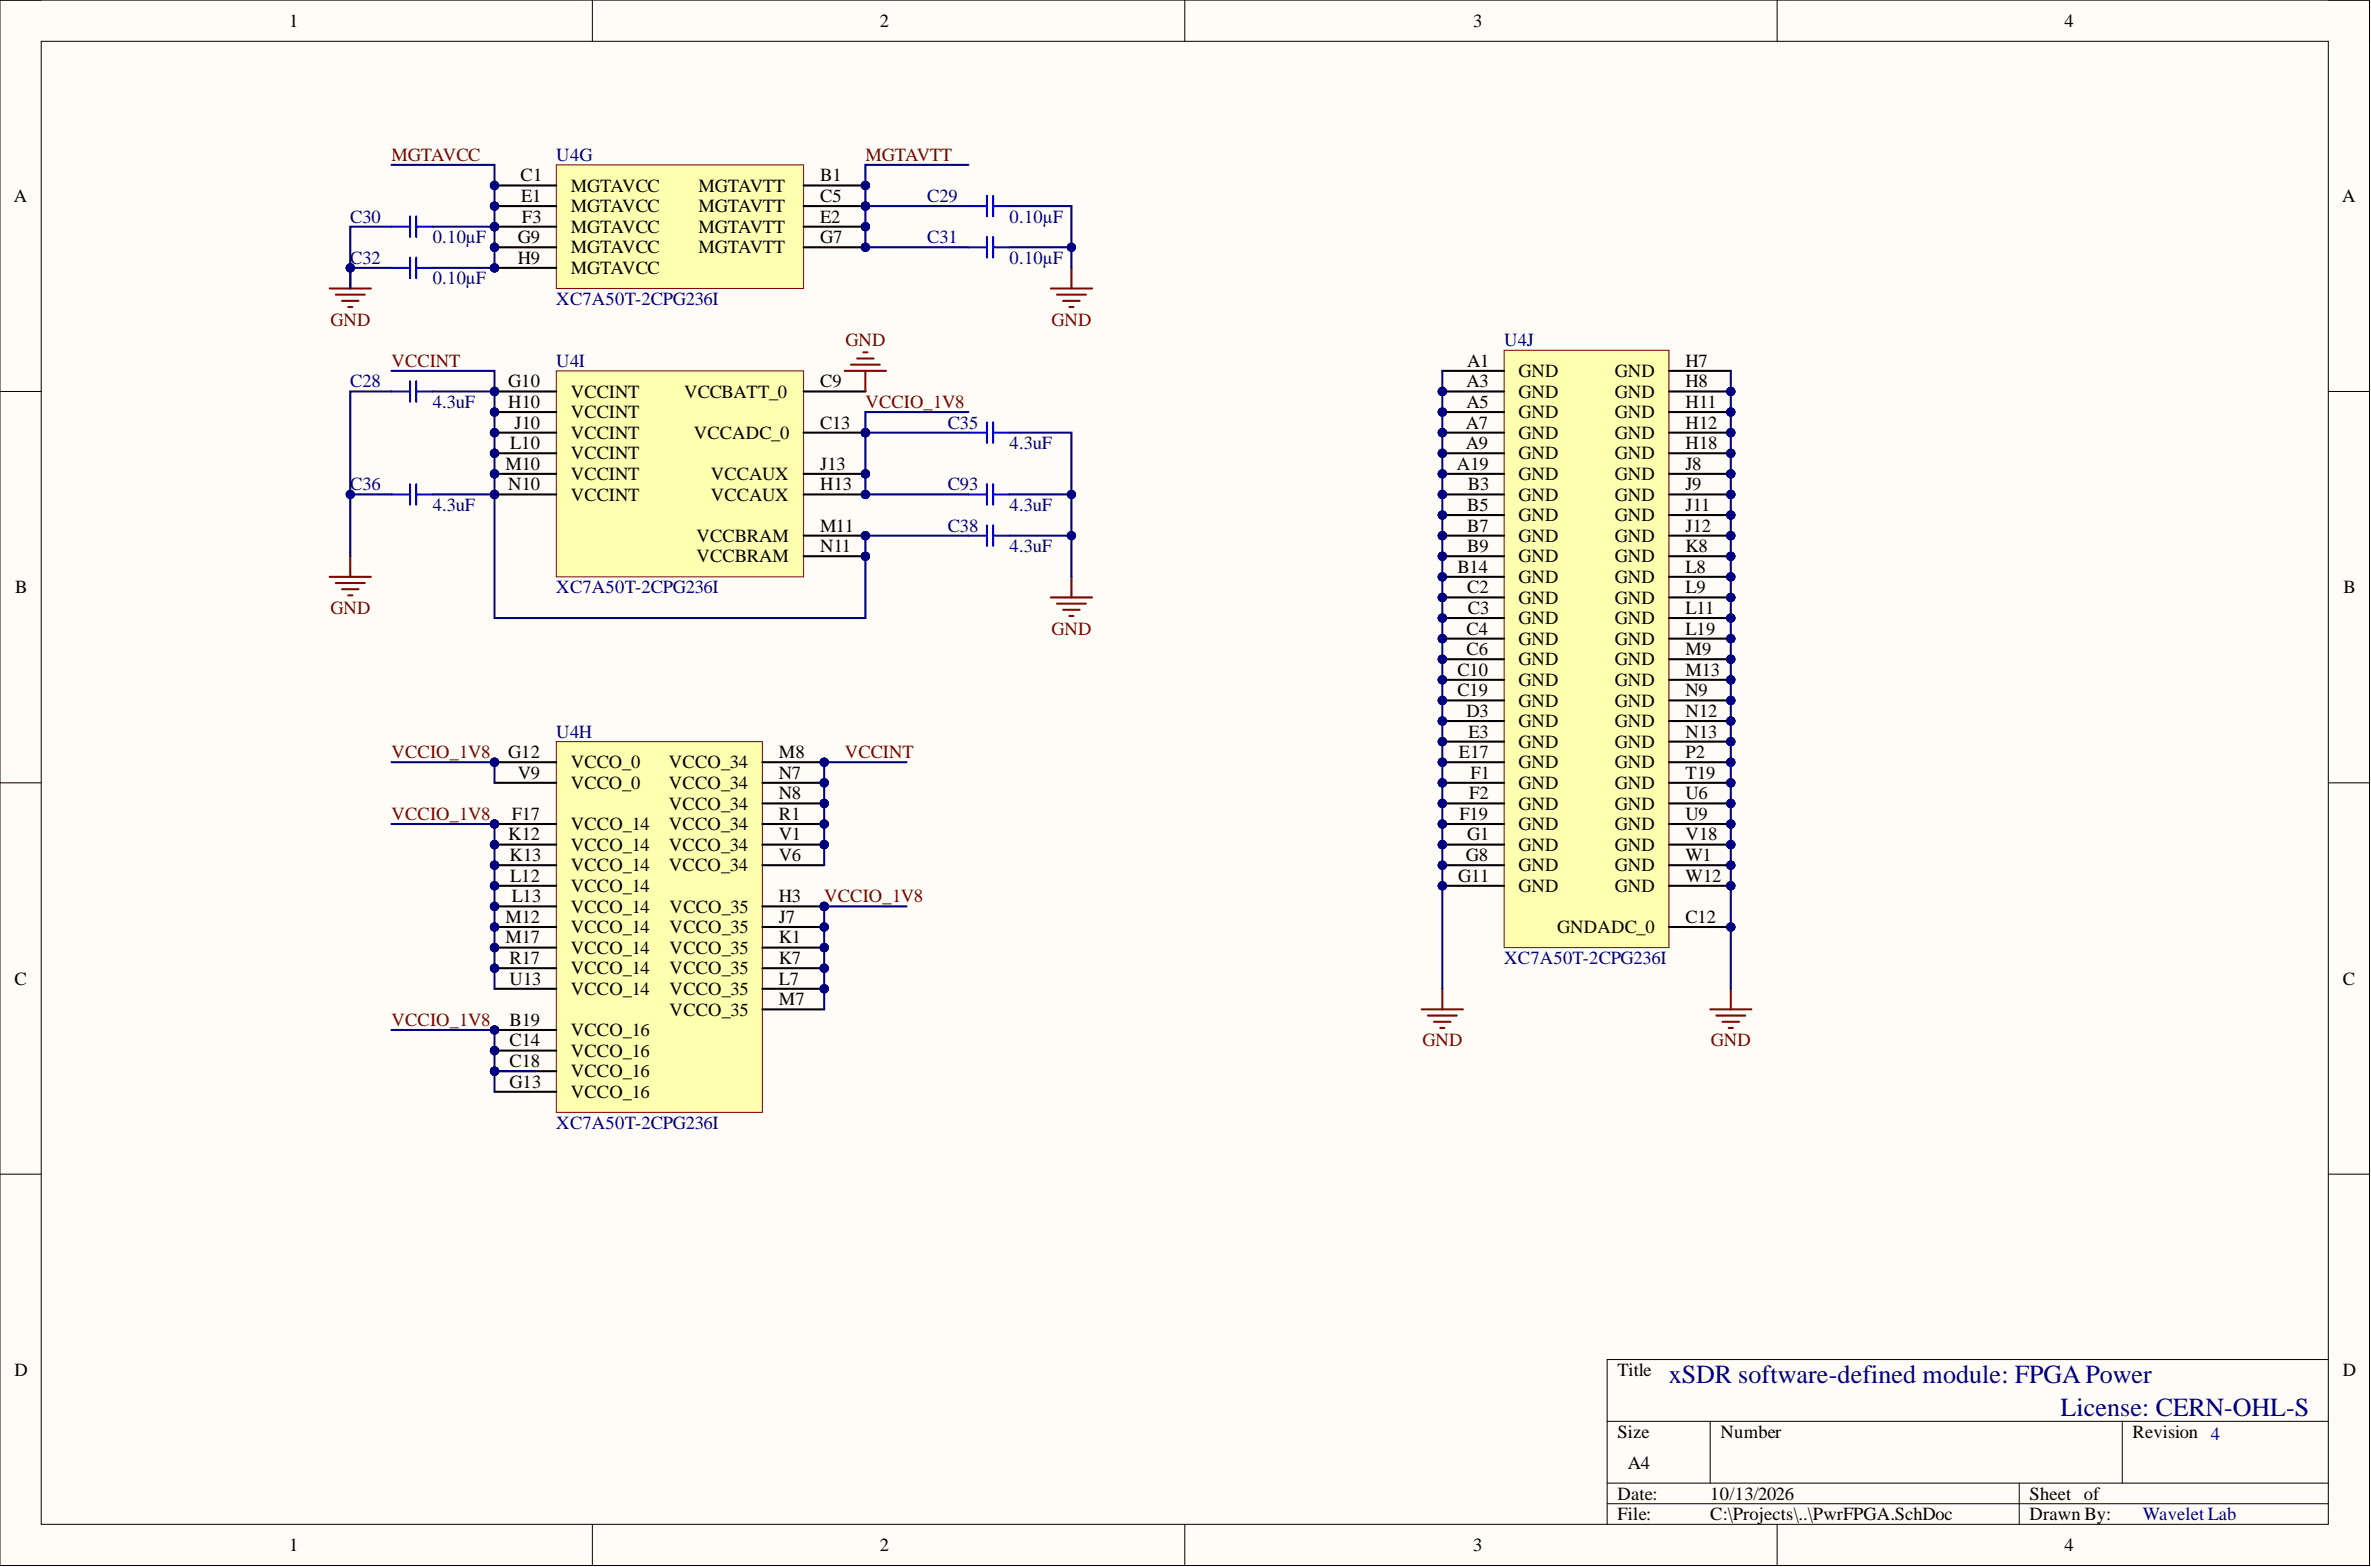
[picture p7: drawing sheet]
<svg xmlns="http://www.w3.org/2000/svg" width="292mm" height="193mm" viewBox="0 0 292 193" stroke-linecap="round" stroke-linejoin="round" font-family="sans-serif">
<defs><g id="words">
<g font-size="3.2" fill="#000080">
<text x="205.6" y="170.3">xSDR software-defined module: FPGA Power</text>
<text x="253.8" y="174.4">License: CERN-OHL-S</text>
</g>
<g font-size="2.3">
<text x="35.6" y="3.3">1</text>
<text x="108.4" y="3.3">2</text>
<text x="181.5" y="3.3">3</text>
<text x="254.3" y="3.3">4</text>
<text x="64.1" y="22.3">C1</text>
<text x="70.3" y="23.6">MGTAVCC</text>
<text x="86.1" y="23.6">MGTAVTT</text>
<text x="101" y="22.3">B1</text>
<text x="1.7" y="24.9">A</text>
<text x="63.8" y="29.9">G9</text>
<text x="64.2" y="24.9">E1</text>
<text x="64.3" y="27.4">F3</text>
<text x="70.3" y="26.1">MGTAVCC</text>
<text x="70.3" y="28.7">MGTAVCC</text>
<text x="86.1" y="26.1">MGTAVTT</text>
<text x="86.1" y="28.7">MGTAVTT</text>
<text x="101" y="24.9">C5</text>
<text x="101" y="27.4">E2</text>
<text x="101" y="29.9">G7</text>
<text x="288.5" y="24.9">A</text>
<text x="63.8" y="32.5">H9</text>
<text x="70.3" y="31.2">MGTAVCC</text>
<text x="70.3" y="33.7">MGTAVCC</text>
<text x="86.1" y="31.2">MGTAVTT</text>
<text x="62.6" y="47.7">G10</text>
<text x="101" y="47.7">C9</text>
<text x="180.7" y="47.7">A3</text>
<text x="180.7" y="45.2">A1</text>
<text x="187.1" y="46.4">GND</text>
<text x="198.9" y="46.4">GND</text>
<text x="207.6" y="45.2">H7</text>
<text x="207.6" y="47.7">H8</text>
<text x="62.6" y="50.2">H10</text>
<text x="63.4" y="52.8">J10</text>
<text x="70.3" y="49">VCCINT</text>
<text x="70.3" y="51.5">VCCINT</text>
<text x="84.3" y="49">VCCBATT_0</text>
<text x="101" y="52.8">C13</text>
<text x="180.6" y="52.8">A7</text>
<text x="180.7" y="50.2">A5</text>
<text x="187.1" y="49">GND</text>
<text x="187.1" y="51.5">GND</text>
<text x="198.9" y="49">GND</text>
<text x="198.9" y="51.5">GND</text>
<text x="207.6" y="50.2">H11</text>
<text x="207.6" y="52.8">H12</text>
<text x="62.3" y="57.8">M10</text>
<text x="62.9" y="55.3">L10</text>
<text x="70.3" y="54">VCCINT</text>
<text x="70.3" y="56.6">VCCINT</text>
<text x="70.3" y="59.1">VCCINT</text>
<text x="85.5" y="54">VCCADC_0</text>
<text x="87.6" y="59.1">VCCAUX</text>
<text x="101" y="57.8">J13</text>
<text x="179.5" y="57.8">A19</text>
<text x="180.6" y="55.3">A9</text>
<text x="187.1" y="54">GND</text>
<text x="187.1" y="56.6">GND</text>
<text x="187.1" y="59.1">GND</text>
<text x="198.9" y="54">GND</text>
<text x="198.9" y="56.6">GND</text>
<text x="198.9" y="59.1">GND</text>
<text x="207.6" y="55.3">H18</text>
<text x="207.6" y="57.8">J8</text>
<text x="62.6" y="60.4">N10</text>
<text x="70.3" y="61.7">VCCINT</text>
<text x="87.6" y="61.7">VCCAUX</text>
<text x="101" y="65.5">M11</text>
<text x="101" y="60.4">H13</text>
<text x="180.7" y="62.9">B5</text>
<text x="180.7" y="65.5">B7</text>
<text x="180.8" y="60.4">B3</text>
<text x="187.1" y="61.7">GND</text>
<text x="187.1" y="64.2">GND</text>
<text x="198.9" y="61.7">GND</text>
<text x="198.9" y="64.2">GND</text>
<text x="207.6" y="60.4">J9</text>
<text x="207.6" y="62.9">J11</text>
<text x="207.6" y="65.5">J12</text>
<text x="85.8" y="66.7">VCCBRAM</text>
<text x="85.8" y="69.3">VCCBRAM</text>
<text x="101" y="68">N11</text>
<text x="179.6" y="70.5">B14</text>
<text x="180.7" y="68">B9</text>
<text x="187.1" y="66.7">GND</text>
<text x="187.1" y="69.3">GND</text>
<text x="187.1" y="71.8">GND</text>
<text x="198.9" y="66.7">GND</text>
<text x="198.9" y="69.3">GND</text>
<text x="198.9" y="71.8">GND</text>
<text x="207.6" y="68">K8</text>
<text x="207.6" y="70.5">L8</text>
<text x="1.9" y="73.1">B</text>
<text x="180.7" y="73.1">C2</text>
<text x="180.8" y="75.6">C3</text>
<text x="187.1" y="74.3">GND</text>
<text x="187.1" y="76.9">GND</text>
<text x="198.9" y="74.3">GND</text>
<text x="198.9" y="76.9">GND</text>
<text x="207.6" y="73.1">L9</text>
<text x="207.6" y="75.6">L11</text>
<text x="288.7" y="73.1">B</text>
<text x="179.6" y="83.2">C10</text>
<text x="180.7" y="78.1">C4</text>
<text x="180.7" y="80.7">C6</text>
<text x="187.1" y="79.4">GND</text>
<text x="187.1" y="81.9">GND</text>
<text x="198.9" y="79.4">GND</text>
<text x="198.9" y="81.9">GND</text>
<text x="207.6" y="78.1">L19</text>
<text x="207.6" y="80.7">M9</text>
<text x="207.6" y="83.2">M13</text>
<text x="179.6" y="85.7">C19</text>
<text x="180.7" y="88.3">D3</text>
<text x="187.1" y="84.5">GND</text>
<text x="187.1" y="87">GND</text>
<text x="187.1" y="89.6">GND</text>
<text x="198.9" y="84.5">GND</text>
<text x="198.9" y="87">GND</text>
<text x="198.9" y="89.6">GND</text>
<text x="207.6" y="85.7">N9</text>
<text x="207.6" y="88.3">N12</text>
<text x="62.6" y="93.4">G12</text>
<text x="63.8" y="95.9">V9</text>
<text x="70.3" y="94.6">VCCO_0</text>
<text x="82.4" y="94.6">VCCO_34</text>
<text x="96" y="93.4">M8</text>
<text x="96" y="95.9">N7</text>
<text x="179.7" y="93.4">E17</text>
<text x="180.9" y="90.8">E3</text>
<text x="181.2" y="95.9">F1</text>
<text x="187.1" y="92.1">GND</text>
<text x="187.1" y="94.6">GND</text>
<text x="198.9" y="92.1">GND</text>
<text x="198.9" y="94.6">GND</text>
<text x="207.6" y="90.8">N13</text>
<text x="207.6" y="93.4">P2</text>
<text x="207.6" y="95.9">T19</text>
<text x="63" y="101">F17</text>
<text x="70.3" y="97.2">VCCO_0</text>
<text x="82.4" y="97.2">VCCO_34</text>
<text x="82.4" y="99.7">VCCO_34</text>
<text x="96" y="98.4">N8</text>
<text x="96" y="101">R1</text>
<text x="179.8" y="101">F19</text>
<text x="181" y="98.4">F2</text>
<text x="187.1" y="97.2">GND</text>
<text x="187.1" y="99.7">GND</text>
<text x="198.9" y="97.2">GND</text>
<text x="198.9" y="99.7">GND</text>
<text x="207.6" y="98.4">U6</text>
<text x="207.6" y="101">U9</text>
<text x="62.6" y="103.5">K12</text>
<text x="62.8" y="106">K13</text>
<text x="70.3" y="102.2">VCCO_14</text>
<text x="70.3" y="104.8">VCCO_14</text>
<text x="70.3" y="107.3">VCCO_14</text>
<text x="82.4" y="102.2">VCCO_34</text>
<text x="82.4" y="104.8">VCCO_34</text>
<text x="82.4" y="107.3">VCCO_34</text>
<text x="96" y="103.5">V1</text>
<text x="96" y="106">V6</text>
<text x="180.6" y="106">G8</text>
<text x="180.7" y="103.5">G1</text>
<text x="187.1" y="102.2">GND</text>
<text x="187.1" y="104.8">GND</text>
<text x="187.1" y="107.3">GND</text>
<text x="198.9" y="102.2">GND</text>
<text x="198.9" y="104.8">GND</text>
<text x="198.9" y="107.3">GND</text>
<text x="207.6" y="103.5">V18</text>
<text x="207.6" y="106">W1</text>
<text x="62.3" y="113.6">M12</text>
<text x="62.9" y="108.6">L12</text>
<text x="63" y="111.1">L13</text>
<text x="70.3" y="109.8">VCCO_14</text>
<text x="70.3" y="112.4">VCCO_14</text>
<text x="82.5" y="112.4">VCCO_35</text>
<text x="96" y="111.1">H3</text>
<text x="96" y="113.6">J7</text>
<text x="179.6" y="108.6">G11</text>
<text x="187.1" y="109.8">GND</text>
<text x="198.9" y="109.8">GND</text>
<text x="207.6" y="113.6">C12</text>
<text x="207.6" y="108.6">W12</text>
<text x="62.3" y="116.2">M17</text>
<text x="62.8" y="118.7">R17</text>
<text x="70.3" y="114.9">VCCO_14</text>
<text x="70.3" y="117.5">VCCO_14</text>
<text x="70.3" y="120">VCCO_14</text>
<text x="82.5" y="114.9">VCCO_35</text>
<text x="82.5" y="117.5">VCCO_35</text>
<text x="82.5" y="120">VCCO_35</text>
<text x="96" y="116.2">K1</text>
<text x="96" y="118.7">K7</text>
<text x="191.8" y="114.9">GNDADC_0</text>
<text x="1.8" y="121.3">C</text>
<text x="62.8" y="121.3">U13</text>
<text x="70.3" y="122.5">VCCO_14</text>
<text x="82.5" y="122.5">VCCO_35</text>
<text x="82.5" y="125.1">VCCO_35</text>
<text x="96" y="121.3">L7</text>
<text x="96" y="123.8">M7</text>
<text x="288.6" y="121.3">C</text>
<text x="62.8" y="126.3">B19</text>
<text x="62.8" y="128.9">C14</text>
<text x="62.8" y="131.4">C18</text>
<text x="70.3" y="127.6">VCCO_16</text>
<text x="70.3" y="130.1">VCCO_16</text>
<text x="62.8" y="133.9">G13</text>
<text x="70.3" y="132.7">VCCO_16</text>
<text x="70.3" y="135.2">VCCO_16</text>
<text x="1.8" y="169.5">D</text>
<text x="199.3" y="169.5">Title</text>
<text x="288.6" y="169.5">D</text>
<text x="199.3" y="177.1">Size</text>
<text x="212" y="177.1">Number</text>
<text x="262.7" y="177.1">Revision 4</text>
<text x="199.3" y="184.7">Date:</text>
<text x="200.5" y="180.9">A4</text>
<text x="210.7" y="184.7">10/13/2026</text>
<text x="250" y="184.7">Sheet of</text>
<text x="35.6" y="191">1</text>
<text x="108.4" y="191">2</text>
<text x="181.5" y="191">3</text>
<text x="199.3" y="187.2">File:</text>
<text x="210.7" y="187.2">C:\Projects\..\PwrFPGA.SchDoc</text>
<text x="250" y="187.2">Drawn By:</text>
<text x="254.3" y="191">4</text>
</g>
<g font-size="2.3" fill="#800000">
<text x="48.2" y="19.8">MGTAVCC</text>
<text x="106.6" y="19.8">MGTAVTT</text>
<text x="40.7" y="40.1">GND</text>
<text x="129.5" y="40.1">GND</text>
<text x="48.2" y="45.2">VCCINT</text>
<text x="104.2" y="42.6">GND</text>
<text x="106.6" y="50.2">VCCIO_1V8</text>
<text x="40.7" y="75.6">GND</text>
<text x="129.5" y="78.1">GND</text>
<text x="48.2" y="93.4">VCCIO_1V8</text>
<text x="104.1" y="93.4">VCCINT</text>
<text x="48.2" y="101">VCCIO_1V8</text>
<text x="101.5" y="111.1">VCCIO_1V8</text>
<text x="48.2" y="126.3">VCCIO_1V8</text>
<text x="175.2" y="128.9">GND</text>
<text x="210.8" y="128.9">GND</text>
</g>
<g font-size="2.3" fill="#000080">
<text x="68.5" y="19.8">U4G</text>
<text x="43.2" y="27.4">C30</text>
<text x="53.3" y="29.9">0.10µF</text>
<text x="114.2" y="24.9">C29</text>
<text x="114.2" y="29.9">C31</text>
<text x="124.4" y="27.4">0.10µF</text>
<text x="43.2" y="32.5">C32</text>
<text x="53.3" y="35">0.10µF</text>
<text x="124.4" y="32.5">0.10µF</text>
<text x="68.5" y="37.6">XC7A50T-2CPG236I</text>
<text x="43.2" y="47.7">C28</text>
<text x="68.5" y="45.2">U4I</text>
<text x="185.3" y="42.6">U4J</text>
<text x="53.3" y="50.2">4.3uF</text>
<text x="116.8" y="52.8">C35</text>
<text x="124.4" y="55.3">4.3uF</text>
<text x="43.2" y="60.4">C36</text>
<text x="53.3" y="62.9">4.3uF</text>
<text x="116.8" y="60.4">C93</text>
<text x="116.8" y="65.5">C38</text>
<text x="124.4" y="62.9">4.3uF</text>
<text x="124.4" y="68">4.3uF</text>
<text x="68.5" y="73.1">XC7A50T-2CPG236I</text>
<text x="68.5" y="90.8">U4H</text>
<text x="185.3" y="118.7">XC7A50T-2CPG236I</text>
<text x="68.5" y="139">XC7A50T-2CPG236I</text>
<text x="264" y="187.2">Wavelet Lab</text>
</g>
</g></defs>
<path d="M0 0h291.9v192.8h-291.9z" fill-rule="evenodd" fill="#fffcf8"/>
<path d="M0 0h291.9v192.8h-291.9z" fill="none" stroke="#000" stroke-width=".12"/>
<path d="M5.1 5.1h281.7v182.6h-281.7z" fill-rule="evenodd" fill="#fffcf8"/>
<g fill="none" stroke="#000" stroke-width=".12">
<path d="M0 0h5.1M5.1 5.1h281.7v182.6h-281.7zM73 0v5.1M146 0v5.1M218.9 0v5.1M286.8 0h5.1v5.1M0 48.2h5.1M286.8 48.2h5.1M0 96.4h5.1M286.8 96.4h5.1M0 144.6h5.1M286.8 144.6h5.1"/>
<path d="M198 175h88.8M210.7 175v7.6M261.5 175v7.6M286.8 167.4h-88.8v20.3M73 187.7v5.1M146 187.7v5.1M198 182.6h88.8M198 185.2h88.8M218.9 187.7v5.1M248.8 182.6v5.1M291.9 187.7v5.1"/>
</g>
<circle cx="213.2" cy="114.2" r=".51" fill="#000080"/>
<circle cx="213.2" cy="114.2" r=".51" fill="none" stroke="#000080" stroke-width=".12"/>
<circle cx="177.7" cy="48.2" r=".51" fill="#000080"/>
<circle cx="177.7" cy="48.2" r=".51" fill="none" stroke="#000080" stroke-width=".12"/>
<circle cx="177.7" cy="50.7" r=".51" fill="#000080"/>
<circle cx="177.7" cy="50.7" r=".51" fill="none" stroke="#000080" stroke-width=".12"/>
<circle cx="177.7" cy="53.3" r=".51" fill="#000080"/>
<circle cx="177.7" cy="53.3" r=".51" fill="none" stroke="#000080" stroke-width=".12"/>
<circle cx="177.7" cy="55.8" r=".51" fill="#000080"/>
<circle cx="177.7" cy="55.8" r=".51" fill="none" stroke="#000080" stroke-width=".12"/>
<circle cx="177.7" cy="58.4" r=".51" fill="#000080"/>
<circle cx="177.7" cy="58.4" r=".51" fill="none" stroke="#000080" stroke-width=".12"/>
<circle cx="177.7" cy="60.9" r=".51" fill="#000080"/>
<circle cx="177.7" cy="60.9" r=".51" fill="none" stroke="#000080" stroke-width=".12"/>
<circle cx="177.7" cy="63.4" r=".51" fill="#000080"/>
<circle cx="177.7" cy="63.4" r=".51" fill="none" stroke="#000080" stroke-width=".12"/>
<circle cx="177.7" cy="66" r=".51" fill="#000080"/>
<circle cx="177.7" cy="66" r=".51" fill="none" stroke="#000080" stroke-width=".12"/>
<circle cx="177.7" cy="68.5" r=".51" fill="#000080"/>
<circle cx="177.7" cy="68.5" r=".51" fill="none" stroke="#000080" stroke-width=".12"/>
<circle cx="177.7" cy="71" r=".51" fill="#000080"/>
<circle cx="177.7" cy="71" r=".51" fill="none" stroke="#000080" stroke-width=".12"/>
<circle cx="177.7" cy="73.6" r=".51" fill="#000080"/>
<circle cx="177.7" cy="73.6" r=".51" fill="none" stroke="#000080" stroke-width=".12"/>
<circle cx="177.7" cy="76.1" r=".51" fill="#000080"/>
<circle cx="177.7" cy="76.1" r=".51" fill="none" stroke="#000080" stroke-width=".12"/>
<circle cx="177.7" cy="78.6" r=".51" fill="#000080"/>
<circle cx="177.7" cy="78.6" r=".51" fill="none" stroke="#000080" stroke-width=".12"/>
<circle cx="177.7" cy="81.2" r=".51" fill="#000080"/>
<circle cx="177.7" cy="81.2" r=".51" fill="none" stroke="#000080" stroke-width=".12"/>
<circle cx="177.7" cy="83.7" r=".51" fill="#000080"/>
<circle cx="177.7" cy="83.7" r=".51" fill="none" stroke="#000080" stroke-width=".12"/>
<circle cx="177.7" cy="86.3" r=".51" fill="#000080"/>
<circle cx="177.7" cy="86.3" r=".51" fill="none" stroke="#000080" stroke-width=".12"/>
<circle cx="177.7" cy="88.8" r=".51" fill="#000080"/>
<circle cx="177.7" cy="88.8" r=".51" fill="none" stroke="#000080" stroke-width=".12"/>
<circle cx="177.7" cy="91.3" r=".51" fill="#000080"/>
<circle cx="177.7" cy="91.3" r=".51" fill="none" stroke="#000080" stroke-width=".12"/>
<circle cx="177.7" cy="93.9" r=".51" fill="#000080"/>
<circle cx="177.7" cy="93.9" r=".51" fill="none" stroke="#000080" stroke-width=".12"/>
<circle cx="177.7" cy="96.4" r=".51" fill="#000080"/>
<circle cx="177.7" cy="96.4" r=".51" fill="none" stroke="#000080" stroke-width=".12"/>
<circle cx="177.7" cy="98.9" r=".51" fill="#000080"/>
<circle cx="177.7" cy="98.9" r=".51" fill="none" stroke="#000080" stroke-width=".12"/>
<circle cx="177.7" cy="101.5" r=".51" fill="#000080"/>
<circle cx="177.7" cy="101.5" r=".51" fill="none" stroke="#000080" stroke-width=".12"/>
<circle cx="177.7" cy="104" r=".51" fill="#000080"/>
<circle cx="177.7" cy="104" r=".51" fill="none" stroke="#000080" stroke-width=".12"/>
<circle cx="177.7" cy="106.5" r=".51" fill="#000080"/>
<circle cx="177.7" cy="106.5" r=".51" fill="none" stroke="#000080" stroke-width=".12"/>
<circle cx="177.7" cy="109.1" r=".51" fill="#000080"/>
<circle cx="177.7" cy="109.1" r=".51" fill="none" stroke="#000080" stroke-width=".12"/>
<circle cx="213.2" cy="48.2" r=".51" fill="#000080"/>
<circle cx="213.2" cy="48.2" r=".51" fill="none" stroke="#000080" stroke-width=".12"/>
<circle cx="213.2" cy="50.7" r=".51" fill="#000080"/>
<circle cx="213.2" cy="50.7" r=".51" fill="none" stroke="#000080" stroke-width=".12"/>
<circle cx="213.2" cy="53.3" r=".51" fill="#000080"/>
<circle cx="213.2" cy="53.3" r=".51" fill="none" stroke="#000080" stroke-width=".12"/>
<circle cx="213.2" cy="55.8" r=".51" fill="#000080"/>
<circle cx="213.2" cy="55.8" r=".51" fill="none" stroke="#000080" stroke-width=".12"/>
<circle cx="213.2" cy="58.4" r=".51" fill="#000080"/>
<circle cx="213.2" cy="58.4" r=".51" fill="none" stroke="#000080" stroke-width=".12"/>
<circle cx="213.2" cy="60.9" r=".51" fill="#000080"/>
<circle cx="213.2" cy="60.9" r=".51" fill="none" stroke="#000080" stroke-width=".12"/>
<circle cx="213.2" cy="63.4" r=".51" fill="#000080"/>
<circle cx="213.2" cy="63.4" r=".51" fill="none" stroke="#000080" stroke-width=".12"/>
<circle cx="213.2" cy="66" r=".51" fill="#000080"/>
<circle cx="213.2" cy="66" r=".51" fill="none" stroke="#000080" stroke-width=".12"/>
<circle cx="213.2" cy="68.5" r=".51" fill="#000080"/>
<circle cx="213.2" cy="68.5" r=".51" fill="none" stroke="#000080" stroke-width=".12"/>
<circle cx="213.2" cy="71" r=".51" fill="#000080"/>
<circle cx="213.2" cy="71" r=".51" fill="none" stroke="#000080" stroke-width=".12"/>
<circle cx="213.2" cy="73.6" r=".51" fill="#000080"/>
<circle cx="213.2" cy="73.6" r=".51" fill="none" stroke="#000080" stroke-width=".12"/>
<circle cx="213.2" cy="76.1" r=".51" fill="#000080"/>
<circle cx="213.2" cy="76.1" r=".51" fill="none" stroke="#000080" stroke-width=".12"/>
<circle cx="213.2" cy="78.6" r=".51" fill="#000080"/>
<circle cx="213.2" cy="78.6" r=".51" fill="none" stroke="#000080" stroke-width=".12"/>
<circle cx="213.2" cy="81.2" r=".51" fill="#000080"/>
<circle cx="213.2" cy="81.2" r=".51" fill="none" stroke="#000080" stroke-width=".12"/>
<circle cx="213.2" cy="83.7" r=".51" fill="#000080"/>
<circle cx="213.2" cy="83.7" r=".51" fill="none" stroke="#000080" stroke-width=".12"/>
<circle cx="213.2" cy="86.3" r=".51" fill="#000080"/>
<circle cx="213.2" cy="86.3" r=".51" fill="none" stroke="#000080" stroke-width=".12"/>
<circle cx="213.2" cy="88.8" r=".51" fill="#000080"/>
<circle cx="213.2" cy="88.8" r=".51" fill="none" stroke="#000080" stroke-width=".12"/>
<circle cx="213.2" cy="91.3" r=".51" fill="#000080"/>
<circle cx="213.2" cy="91.3" r=".51" fill="none" stroke="#000080" stroke-width=".12"/>
<circle cx="213.2" cy="93.9" r=".51" fill="#000080"/>
<circle cx="213.2" cy="93.9" r=".51" fill="none" stroke="#000080" stroke-width=".12"/>
<circle cx="213.2" cy="96.4" r=".51" fill="#000080"/>
<circle cx="213.2" cy="96.4" r=".51" fill="none" stroke="#000080" stroke-width=".12"/>
<circle cx="213.2" cy="98.9" r=".51" fill="#000080"/>
<circle cx="213.2" cy="98.9" r=".51" fill="none" stroke="#000080" stroke-width=".12"/>
<circle cx="213.2" cy="101.5" r=".51" fill="#000080"/>
<circle cx="213.2" cy="101.5" r=".51" fill="none" stroke="#000080" stroke-width=".12"/>
<circle cx="213.2" cy="104" r=".51" fill="#000080"/>
<circle cx="213.2" cy="104" r=".51" fill="none" stroke="#000080" stroke-width=".12"/>
<circle cx="213.2" cy="106.5" r=".51" fill="#000080"/>
<circle cx="213.2" cy="106.5" r=".51" fill="none" stroke="#000080" stroke-width=".12"/>
<circle cx="213.2" cy="109.1" r=".51" fill="#000080"/>
<circle cx="213.2" cy="109.1" r=".51" fill="none" stroke="#000080" stroke-width=".12"/>
<path d="M185.3 43.1h20.3v73.6h-20.3z" fill-rule="evenodd" fill="#ffffb0"/>
<path d="M185.3 43.1h20.3v73.6h-20.3z" fill="none" stroke="#800000" stroke-width=".12"/>
<path d="M205.6 114.2h7.6" fill="none" stroke="#000" stroke-width=".25"/>
<circle cx="213.2" cy="114.2" r=".51" fill="#000080"/>
<circle cx="213.2" cy="114.2" r=".51" fill="none" stroke="#000080" stroke-width=".12"/>
<path d="M177.7 45.7h7.6M177.7 48.2h7.6" fill="none" stroke="#000" stroke-width=".25"/>
<circle cx="177.7" cy="48.2" r=".51" fill="#000080"/>
<circle cx="177.7" cy="48.2" r=".51" fill="none" stroke="#000080" stroke-width=".12"/>
<path d="M177.7 50.7h7.6" fill="none" stroke="#000" stroke-width=".25"/>
<circle cx="177.7" cy="50.7" r=".51" fill="#000080"/>
<circle cx="177.7" cy="50.7" r=".51" fill="none" stroke="#000080" stroke-width=".12"/>
<path d="M177.7 53.3h7.6" fill="none" stroke="#000" stroke-width=".25"/>
<circle cx="177.7" cy="53.3" r=".51" fill="#000080"/>
<circle cx="177.7" cy="53.3" r=".51" fill="none" stroke="#000080" stroke-width=".12"/>
<path d="M177.7 55.8h7.6" fill="none" stroke="#000" stroke-width=".25"/>
<circle cx="177.7" cy="55.8" r=".51" fill="#000080"/>
<circle cx="177.7" cy="55.8" r=".51" fill="none" stroke="#000080" stroke-width=".12"/>
<path d="M177.7 58.4h7.6" fill="none" stroke="#000" stroke-width=".25"/>
<circle cx="177.7" cy="58.4" r=".51" fill="#000080"/>
<circle cx="177.7" cy="58.4" r=".51" fill="none" stroke="#000080" stroke-width=".12"/>
<path d="M177.7 60.9h7.6" fill="none" stroke="#000" stroke-width=".25"/>
<circle cx="177.7" cy="60.9" r=".51" fill="#000080"/>
<circle cx="177.7" cy="60.9" r=".51" fill="none" stroke="#000080" stroke-width=".12"/>
<path d="M177.7 63.4h7.6" fill="none" stroke="#000" stroke-width=".25"/>
<circle cx="177.7" cy="63.4" r=".51" fill="#000080"/>
<circle cx="177.7" cy="63.4" r=".51" fill="none" stroke="#000080" stroke-width=".12"/>
<path d="M177.7 66h7.6" fill="none" stroke="#000" stroke-width=".25"/>
<circle cx="177.7" cy="66" r=".51" fill="#000080"/>
<circle cx="177.7" cy="66" r=".51" fill="none" stroke="#000080" stroke-width=".12"/>
<path d="M177.7 68.5h7.6" fill="none" stroke="#000" stroke-width=".25"/>
<circle cx="177.7" cy="68.5" r=".51" fill="#000080"/>
<circle cx="177.7" cy="68.5" r=".51" fill="none" stroke="#000080" stroke-width=".12"/>
<path d="M177.7 71h7.6" fill="none" stroke="#000" stroke-width=".25"/>
<circle cx="177.7" cy="71" r=".51" fill="#000080"/>
<circle cx="177.7" cy="71" r=".51" fill="none" stroke="#000080" stroke-width=".12"/>
<path d="M177.7 73.6h7.6" fill="none" stroke="#000" stroke-width=".25"/>
<circle cx="177.7" cy="73.6" r=".51" fill="#000080"/>
<circle cx="177.7" cy="73.6" r=".51" fill="none" stroke="#000080" stroke-width=".12"/>
<path d="M177.7 76.1h7.6" fill="none" stroke="#000" stroke-width=".25"/>
<circle cx="177.7" cy="76.1" r=".51" fill="#000080"/>
<circle cx="177.7" cy="76.1" r=".51" fill="none" stroke="#000080" stroke-width=".12"/>
<path d="M177.7 78.6h7.6" fill="none" stroke="#000" stroke-width=".25"/>
<circle cx="177.7" cy="78.6" r=".51" fill="#000080"/>
<circle cx="177.7" cy="78.6" r=".51" fill="none" stroke="#000080" stroke-width=".12"/>
<path d="M177.7 81.2h7.6" fill="none" stroke="#000" stroke-width=".25"/>
<circle cx="177.7" cy="81.2" r=".51" fill="#000080"/>
<circle cx="177.7" cy="81.2" r=".51" fill="none" stroke="#000080" stroke-width=".12"/>
<path d="M177.7 83.7h7.6" fill="none" stroke="#000" stroke-width=".25"/>
<circle cx="177.7" cy="83.7" r=".51" fill="#000080"/>
<circle cx="177.7" cy="83.7" r=".51" fill="none" stroke="#000080" stroke-width=".12"/>
<path d="M177.7 86.3h7.6" fill="none" stroke="#000" stroke-width=".25"/>
<circle cx="177.7" cy="86.3" r=".51" fill="#000080"/>
<circle cx="177.7" cy="86.3" r=".51" fill="none" stroke="#000080" stroke-width=".12"/>
<path d="M177.7 88.8h7.6" fill="none" stroke="#000" stroke-width=".25"/>
<circle cx="177.7" cy="88.8" r=".51" fill="#000080"/>
<circle cx="177.7" cy="88.8" r=".51" fill="none" stroke="#000080" stroke-width=".12"/>
<path d="M177.7 91.3h7.6" fill="none" stroke="#000" stroke-width=".25"/>
<circle cx="177.7" cy="91.3" r=".51" fill="#000080"/>
<circle cx="177.7" cy="91.3" r=".51" fill="none" stroke="#000080" stroke-width=".12"/>
<path d="M177.7 93.9h7.6" fill="none" stroke="#000" stroke-width=".25"/>
<circle cx="177.7" cy="93.9" r=".51" fill="#000080"/>
<circle cx="177.7" cy="93.9" r=".51" fill="none" stroke="#000080" stroke-width=".12"/>
<path d="M177.7 96.4h7.6" fill="none" stroke="#000" stroke-width=".25"/>
<circle cx="177.7" cy="96.4" r=".51" fill="#000080"/>
<circle cx="177.7" cy="96.4" r=".51" fill="none" stroke="#000080" stroke-width=".12"/>
<path d="M177.7 98.9h7.6" fill="none" stroke="#000" stroke-width=".25"/>
<circle cx="177.7" cy="98.9" r=".51" fill="#000080"/>
<circle cx="177.7" cy="98.9" r=".51" fill="none" stroke="#000080" stroke-width=".12"/>
<path d="M177.7 101.5h7.6" fill="none" stroke="#000" stroke-width=".25"/>
<circle cx="177.7" cy="101.5" r=".51" fill="#000080"/>
<circle cx="177.7" cy="101.5" r=".51" fill="none" stroke="#000080" stroke-width=".12"/>
<path d="M177.7 104h7.6" fill="none" stroke="#000" stroke-width=".25"/>
<circle cx="177.7" cy="104" r=".51" fill="#000080"/>
<circle cx="177.7" cy="104" r=".51" fill="none" stroke="#000080" stroke-width=".12"/>
<path d="M177.7 106.5h7.6" fill="none" stroke="#000" stroke-width=".25"/>
<circle cx="177.7" cy="106.5" r=".51" fill="#000080"/>
<circle cx="177.7" cy="106.5" r=".51" fill="none" stroke="#000080" stroke-width=".12"/>
<path d="M177.7 109.1h7.6" fill="none" stroke="#000" stroke-width=".25"/>
<circle cx="177.7" cy="109.1" r=".51" fill="#000080"/>
<circle cx="177.7" cy="109.1" r=".51" fill="none" stroke="#000080" stroke-width=".12"/>
<path d="M205.6 45.7h7.6M205.6 48.2h7.6" fill="none" stroke="#000" stroke-width=".25"/>
<circle cx="213.2" cy="48.2" r=".51" fill="#000080"/>
<circle cx="213.2" cy="48.2" r=".51" fill="none" stroke="#000080" stroke-width=".12"/>
<path d="M205.6 50.7h7.6" fill="none" stroke="#000" stroke-width=".25"/>
<circle cx="213.2" cy="50.7" r=".51" fill="#000080"/>
<circle cx="213.2" cy="50.7" r=".51" fill="none" stroke="#000080" stroke-width=".12"/>
<path d="M205.6 53.3h7.6" fill="none" stroke="#000" stroke-width=".25"/>
<circle cx="213.2" cy="53.3" r=".51" fill="#000080"/>
<circle cx="213.2" cy="53.3" r=".51" fill="none" stroke="#000080" stroke-width=".12"/>
<path d="M205.6 55.8h7.6" fill="none" stroke="#000" stroke-width=".25"/>
<circle cx="213.2" cy="55.8" r=".51" fill="#000080"/>
<circle cx="213.2" cy="55.8" r=".51" fill="none" stroke="#000080" stroke-width=".12"/>
<path d="M205.6 58.4h7.6" fill="none" stroke="#000" stroke-width=".25"/>
<circle cx="213.2" cy="58.4" r=".51" fill="#000080"/>
<circle cx="213.2" cy="58.4" r=".51" fill="none" stroke="#000080" stroke-width=".12"/>
<path d="M205.6 60.9h7.6" fill="none" stroke="#000" stroke-width=".25"/>
<circle cx="213.2" cy="60.9" r=".51" fill="#000080"/>
<circle cx="213.2" cy="60.9" r=".51" fill="none" stroke="#000080" stroke-width=".12"/>
<path d="M205.6 63.4h7.6" fill="none" stroke="#000" stroke-width=".25"/>
<circle cx="213.2" cy="63.4" r=".51" fill="#000080"/>
<circle cx="213.2" cy="63.4" r=".51" fill="none" stroke="#000080" stroke-width=".12"/>
<path d="M205.6 66h7.6" fill="none" stroke="#000" stroke-width=".25"/>
<circle cx="213.2" cy="66" r=".51" fill="#000080"/>
<circle cx="213.2" cy="66" r=".51" fill="none" stroke="#000080" stroke-width=".12"/>
<path d="M205.6 68.5h7.6" fill="none" stroke="#000" stroke-width=".25"/>
<circle cx="213.2" cy="68.5" r=".51" fill="#000080"/>
<circle cx="213.2" cy="68.5" r=".51" fill="none" stroke="#000080" stroke-width=".12"/>
<path d="M205.6 71h7.6" fill="none" stroke="#000" stroke-width=".25"/>
<circle cx="213.2" cy="71" r=".51" fill="#000080"/>
<circle cx="213.2" cy="71" r=".51" fill="none" stroke="#000080" stroke-width=".12"/>
<path d="M205.6 73.6h7.6" fill="none" stroke="#000" stroke-width=".25"/>
<circle cx="213.2" cy="73.6" r=".51" fill="#000080"/>
<circle cx="213.2" cy="73.6" r=".51" fill="none" stroke="#000080" stroke-width=".12"/>
<path d="M205.6 76.1h7.6" fill="none" stroke="#000" stroke-width=".25"/>
<circle cx="213.2" cy="76.1" r=".51" fill="#000080"/>
<circle cx="213.2" cy="76.1" r=".51" fill="none" stroke="#000080" stroke-width=".12"/>
<path d="M205.6 78.6h7.6" fill="none" stroke="#000" stroke-width=".25"/>
<circle cx="213.2" cy="78.6" r=".51" fill="#000080"/>
<circle cx="213.2" cy="78.6" r=".51" fill="none" stroke="#000080" stroke-width=".12"/>
<path d="M205.6 81.2h7.6" fill="none" stroke="#000" stroke-width=".25"/>
<circle cx="213.2" cy="81.2" r=".51" fill="#000080"/>
<circle cx="213.2" cy="81.2" r=".51" fill="none" stroke="#000080" stroke-width=".12"/>
<path d="M205.6 83.7h7.6" fill="none" stroke="#000" stroke-width=".25"/>
<circle cx="213.2" cy="83.7" r=".51" fill="#000080"/>
<circle cx="213.2" cy="83.7" r=".51" fill="none" stroke="#000080" stroke-width=".12"/>
<path d="M205.6 86.3h7.6" fill="none" stroke="#000" stroke-width=".25"/>
<circle cx="213.2" cy="86.3" r=".51" fill="#000080"/>
<circle cx="213.2" cy="86.3" r=".51" fill="none" stroke="#000080" stroke-width=".12"/>
<path d="M205.6 88.8h7.6" fill="none" stroke="#000" stroke-width=".25"/>
<circle cx="213.2" cy="88.8" r=".51" fill="#000080"/>
<circle cx="213.2" cy="88.8" r=".51" fill="none" stroke="#000080" stroke-width=".12"/>
<path d="M205.6 91.3h7.6" fill="none" stroke="#000" stroke-width=".25"/>
<circle cx="213.2" cy="91.3" r=".51" fill="#000080"/>
<circle cx="213.2" cy="91.3" r=".51" fill="none" stroke="#000080" stroke-width=".12"/>
<path d="M205.6 93.9h7.6" fill="none" stroke="#000" stroke-width=".25"/>
<circle cx="213.2" cy="93.9" r=".51" fill="#000080"/>
<circle cx="213.2" cy="93.9" r=".51" fill="none" stroke="#000080" stroke-width=".12"/>
<path d="M205.6 96.4h7.6" fill="none" stroke="#000" stroke-width=".25"/>
<circle cx="213.2" cy="96.4" r=".51" fill="#000080"/>
<circle cx="213.2" cy="96.4" r=".51" fill="none" stroke="#000080" stroke-width=".12"/>
<path d="M205.6 98.9h7.6" fill="none" stroke="#000" stroke-width=".25"/>
<circle cx="213.2" cy="98.9" r=".51" fill="#000080"/>
<circle cx="213.2" cy="98.9" r=".51" fill="none" stroke="#000080" stroke-width=".12"/>
<path d="M205.6 101.5h7.6" fill="none" stroke="#000" stroke-width=".25"/>
<circle cx="213.2" cy="101.5" r=".51" fill="#000080"/>
<circle cx="213.2" cy="101.5" r=".51" fill="none" stroke="#000080" stroke-width=".12"/>
<path d="M205.6 104h7.6" fill="none" stroke="#000" stroke-width=".25"/>
<circle cx="213.2" cy="104" r=".51" fill="#000080"/>
<circle cx="213.2" cy="104" r=".51" fill="none" stroke="#000080" stroke-width=".12"/>
<path d="M205.6 106.5h7.6" fill="none" stroke="#000" stroke-width=".25"/>
<circle cx="213.2" cy="106.5" r=".51" fill="#000080"/>
<circle cx="213.2" cy="106.5" r=".51" fill="none" stroke="#000080" stroke-width=".12"/>
<path d="M205.6 109.1h7.6" fill="none" stroke="#000" stroke-width=".25"/>
<circle cx="213.2" cy="109.1" r=".51" fill="#000080"/>
<circle cx="213.2" cy="109.1" r=".51" fill="none" stroke="#000080" stroke-width=".12"/>
<path d="M175.2 124.3h5M175.9 125.1h3.6M176.7 125.8h2M177.4 126.6h.5M177.7 121.8v2.5M210.7 124.3h5.1M211.5 125.1h3.5M212.2 125.8h2M213 126.6h.5M213.2 121.8v2.5" fill="none" stroke="#800000" stroke-width=".25"/>
<circle cx="60.9" cy="22.8" r=".51" fill="#000080"/>
<circle cx="60.9" cy="22.8" r=".51" fill="none" stroke="#000080" stroke-width=".12"/>
<circle cx="60.9" cy="25.4" r=".51" fill="#000080"/>
<circle cx="60.9" cy="25.4" r=".51" fill="none" stroke="#000080" stroke-width=".12"/>
<circle cx="60.9" cy="27.9" r=".51" fill="#000080"/>
<circle cx="60.9" cy="27.9" r=".51" fill="none" stroke="#000080" stroke-width=".12"/>
<circle cx="60.9" cy="30.5" r=".51" fill="#000080"/>
<circle cx="60.9" cy="30.5" r=".51" fill="none" stroke="#000080" stroke-width=".12"/>
<circle cx="60.9" cy="33" r=".51" fill="#000080"/>
<circle cx="60.9" cy="33" r=".51" fill="none" stroke="#000080" stroke-width=".12"/>
<circle cx="106.6" cy="22.8" r=".51" fill="#000080"/>
<circle cx="106.6" cy="22.8" r=".51" fill="none" stroke="#000080" stroke-width=".12"/>
<circle cx="106.6" cy="25.4" r=".51" fill="#000080"/>
<circle cx="106.6" cy="25.4" r=".51" fill="none" stroke="#000080" stroke-width=".12"/>
<circle cx="106.6" cy="27.9" r=".51" fill="#000080"/>
<circle cx="106.6" cy="27.9" r=".51" fill="none" stroke="#000080" stroke-width=".12"/>
<circle cx="106.6" cy="30.5" r=".51" fill="#000080"/>
<circle cx="106.6" cy="30.5" r=".51" fill="none" stroke="#000080" stroke-width=".12"/>
<path d="M68.5 20.3h30.5v15.2h-30.5z" fill-rule="evenodd" fill="#ffffb0"/>
<path d="M68.5 20.3h30.5v15.2h-30.5z" fill="none" stroke="#800000" stroke-width=".12"/>
<path d="M60.9 22.8h7.6" fill="none" stroke="#000" stroke-width=".25"/>
<circle cx="60.9" cy="22.8" r=".51" fill="#000080"/>
<circle cx="60.9" cy="22.8" r=".51" fill="none" stroke="#000080" stroke-width=".12"/>
<path d="M60.9 25.4h7.6" fill="none" stroke="#000" stroke-width=".25"/>
<circle cx="60.9" cy="25.4" r=".51" fill="#000080"/>
<circle cx="60.9" cy="25.4" r=".51" fill="none" stroke="#000080" stroke-width=".12"/>
<path d="M60.9 27.9h7.6" fill="none" stroke="#000" stroke-width=".25"/>
<circle cx="60.9" cy="27.9" r=".51" fill="#000080"/>
<circle cx="60.9" cy="27.9" r=".51" fill="none" stroke="#000080" stroke-width=".12"/>
<path d="M60.9 30.5h7.6" fill="none" stroke="#000" stroke-width=".25"/>
<circle cx="60.9" cy="30.5" r=".51" fill="#000080"/>
<circle cx="60.9" cy="30.5" r=".51" fill="none" stroke="#000080" stroke-width=".12"/>
<path d="M60.9 33h7.6" fill="none" stroke="#000" stroke-width=".25"/>
<circle cx="60.9" cy="33" r=".51" fill="#000080"/>
<circle cx="60.9" cy="33" r=".51" fill="none" stroke="#000080" stroke-width=".12"/>
<path d="M99 22.8h7.6" fill="none" stroke="#000" stroke-width=".25"/>
<circle cx="106.6" cy="22.8" r=".51" fill="#000080"/>
<circle cx="106.6" cy="22.8" r=".51" fill="none" stroke="#000080" stroke-width=".12"/>
<path d="M99 25.4h7.6" fill="none" stroke="#000" stroke-width=".25"/>
<circle cx="106.6" cy="25.4" r=".51" fill="#000080"/>
<circle cx="106.6" cy="25.4" r=".51" fill="none" stroke="#000080" stroke-width=".12"/>
<path d="M99 27.9h7.6" fill="none" stroke="#000" stroke-width=".25"/>
<circle cx="106.6" cy="27.9" r=".51" fill="#000080"/>
<circle cx="106.6" cy="27.9" r=".51" fill="none" stroke="#000080" stroke-width=".12"/>
<path d="M99 30.5h7.6" fill="none" stroke="#000" stroke-width=".25"/>
<circle cx="106.6" cy="30.5" r=".51" fill="#000080"/>
<circle cx="106.6" cy="30.5" r=".51" fill="none" stroke="#000080" stroke-width=".12"/>
<path d="M48.2 27.9h2.3M50.5 26.6v2.6M51.3 26.6v2.6M51.3 27.9h2M119.3 25.4h2.3M119.3 30.5h2.3M121.6 24.1v2.5M121.6 29.2v2.5M122.4 24.1v2.5M122.4 29.2v2.5M122.4 25.4h2M122.4 30.5h2" fill="none" stroke="#00f" stroke-width=".25"/>
<path d="M40.6 35.5h5.1M41.4 36.3h3.5M42.1 37h2.1M42.9 37.8h.5M43.2 33v2.5M129.5 35.5h5M130.2 36.3h3.6M131 37h2M131.7 37.8h.6M132 33v2.5" fill="none" stroke="#800000" stroke-width=".25"/>
<circle cx="43.2" cy="33" r=".51" fill="#000080"/>
<circle cx="43.2" cy="33" r=".51" fill="none" stroke="#000080" stroke-width=".12"/>
<path d="M48.2 33h2.3M50.5 31.7v2.6M51.3 31.7v2.6M51.3 33h2" fill="none" stroke="#00f" stroke-width=".25"/>
<circle cx="60.9" cy="48.2" r=".51" fill="#000080"/>
<circle cx="60.9" cy="48.2" r=".51" fill="none" stroke="#000080" stroke-width=".12"/>
<circle cx="60.9" cy="50.7" r=".51" fill="#000080"/>
<circle cx="60.9" cy="50.7" r=".51" fill="none" stroke="#000080" stroke-width=".12"/>
<circle cx="60.9" cy="53.3" r=".51" fill="#000080"/>
<circle cx="60.9" cy="53.3" r=".51" fill="none" stroke="#000080" stroke-width=".12"/>
<circle cx="60.9" cy="55.8" r=".51" fill="#000080"/>
<circle cx="60.9" cy="55.8" r=".51" fill="none" stroke="#000080" stroke-width=".12"/>
<circle cx="60.9" cy="58.4" r=".51" fill="#000080"/>
<circle cx="60.9" cy="58.4" r=".51" fill="none" stroke="#000080" stroke-width=".12"/>
<circle cx="60.9" cy="60.9" r=".51" fill="#000080"/>
<circle cx="60.9" cy="60.9" r=".51" fill="none" stroke="#000080" stroke-width=".12"/>
<circle cx="106.6" cy="53.3" r=".51" fill="#000080"/>
<circle cx="106.6" cy="53.3" r=".51" fill="none" stroke="#000080" stroke-width=".12"/>
<circle cx="106.6" cy="66" r=".51" fill="#000080"/>
<circle cx="106.6" cy="66" r=".51" fill="none" stroke="#000080" stroke-width=".12"/>
<circle cx="106.6" cy="68.5" r=".51" fill="#000080"/>
<circle cx="106.6" cy="68.5" r=".51" fill="none" stroke="#000080" stroke-width=".12"/>
<circle cx="106.6" cy="60.9" r=".51" fill="#000080"/>
<circle cx="106.6" cy="60.9" r=".51" fill="none" stroke="#000080" stroke-width=".12"/>
<circle cx="106.6" cy="58.4" r=".51" fill="#000080"/>
<circle cx="106.6" cy="58.4" r=".51" fill="none" stroke="#000080" stroke-width=".12"/>
<path d="M68.5 45.7h30.5v25.3h-30.5z" fill-rule="evenodd" fill="#ffffb0"/>
<path d="M68.5 45.7h30.5v25.3h-30.5z" fill="none" stroke="#800000" stroke-width=".12"/>
<path d="M60.9 48.2h7.6" fill="none" stroke="#000" stroke-width=".25"/>
<circle cx="60.9" cy="48.2" r=".51" fill="#000080"/>
<circle cx="60.9" cy="48.2" r=".51" fill="none" stroke="#000080" stroke-width=".12"/>
<path d="M60.9 50.7h7.6" fill="none" stroke="#000" stroke-width=".25"/>
<circle cx="60.9" cy="50.7" r=".51" fill="#000080"/>
<circle cx="60.9" cy="50.7" r=".51" fill="none" stroke="#000080" stroke-width=".12"/>
<path d="M60.9 53.3h7.6" fill="none" stroke="#000" stroke-width=".25"/>
<circle cx="60.9" cy="53.3" r=".51" fill="#000080"/>
<circle cx="60.9" cy="53.3" r=".51" fill="none" stroke="#000080" stroke-width=".12"/>
<path d="M60.9 55.8h7.6" fill="none" stroke="#000" stroke-width=".25"/>
<circle cx="60.9" cy="55.8" r=".51" fill="#000080"/>
<circle cx="60.9" cy="55.8" r=".51" fill="none" stroke="#000080" stroke-width=".12"/>
<path d="M60.9 58.4h7.6" fill="none" stroke="#000" stroke-width=".25"/>
<circle cx="60.9" cy="58.4" r=".51" fill="#000080"/>
<circle cx="60.9" cy="58.4" r=".51" fill="none" stroke="#000080" stroke-width=".12"/>
<path d="M60.9 60.9h7.6" fill="none" stroke="#000" stroke-width=".25"/>
<circle cx="60.9" cy="60.9" r=".51" fill="#000080"/>
<circle cx="60.9" cy="60.9" r=".51" fill="none" stroke="#000080" stroke-width=".12"/>
<path d="M99 53.3h7.6" fill="none" stroke="#000" stroke-width=".25"/>
<circle cx="106.6" cy="53.3" r=".51" fill="#000080"/>
<circle cx="106.6" cy="53.3" r=".51" fill="none" stroke="#000080" stroke-width=".12"/>
<path d="M99 66h7.6" fill="none" stroke="#000" stroke-width=".25"/>
<circle cx="106.6" cy="66" r=".51" fill="#000080"/>
<circle cx="106.6" cy="66" r=".51" fill="none" stroke="#000080" stroke-width=".12"/>
<path d="M99 68.5h7.6" fill="none" stroke="#000" stroke-width=".25"/>
<circle cx="106.6" cy="68.5" r=".51" fill="#000080"/>
<circle cx="106.6" cy="68.5" r=".51" fill="none" stroke="#000080" stroke-width=".12"/>
<path d="M99 60.9h7.6" fill="none" stroke="#000" stroke-width=".25"/>
<circle cx="106.6" cy="60.9" r=".51" fill="#000080"/>
<circle cx="106.6" cy="60.9" r=".51" fill="none" stroke="#000080" stroke-width=".12"/>
<path d="M99 58.4h7.6" fill="none" stroke="#000" stroke-width=".25"/>
<circle cx="106.6" cy="58.4" r=".51" fill="#000080"/>
<circle cx="106.6" cy="58.4" r=".51" fill="none" stroke="#000080" stroke-width=".12"/>
<path d="M99 48.2h7.6" fill="none" stroke="#000" stroke-width=".25"/>
<g fill="none" stroke="#800000" stroke-width=".25">
<path d="M104.1 45.7h5.1M104.8 44.9h3.6M105.6 44.1h2M106.4 43.4h.5M106.6 45.7v2.5M40.6 71h5.1M41.4 71.8h3.5M42.1 72.6h2.1M42.9 73.3h.5M43.2 68.5v2.5M129.5 73.6h5M130.2 74.3h3.6"/>
<path d="M131 75.1h2M131.7 75.9h.6M132 71v2.6"/>
</g>
<g fill="none" stroke="#00f" stroke-width=".25">
<path d="M48.2 48.2h2.3M50.5 46.9v2.6M50.5 59.6v2.6M51.3 46.9v2.6M51.3 59.6v2.6M51.3 48.2h2M119.3 53.3h2.3M121.6 52v2.5M121.6 59.6v2.6M122.4 52v2.5M122.4 59.6v2.6M122.4 53.3h2"/>
<path d="M48.2 60.9h2.3M51.3 60.9h2M119.3 60.9h2.3M119.3 66h2.3M121.6 64.7v2.5M122.4 64.7v2.5M122.4 60.9h2M122.4 66h2"/>
</g>
<circle cx="60.9" cy="93.9" r=".51" fill="#000080"/>
<circle cx="60.9" cy="93.9" r=".51" fill="none" stroke="#000080" stroke-width=".12"/>
<circle cx="60.9" cy="101.5" r=".51" fill="#000080"/>
<circle cx="60.9" cy="101.5" r=".51" fill="none" stroke="#000080" stroke-width=".12"/>
<circle cx="60.9" cy="104" r=".51" fill="#000080"/>
<circle cx="60.9" cy="104" r=".51" fill="none" stroke="#000080" stroke-width=".12"/>
<circle cx="60.9" cy="106.5" r=".51" fill="#000080"/>
<circle cx="60.9" cy="106.5" r=".51" fill="none" stroke="#000080" stroke-width=".12"/>
<circle cx="60.9" cy="109.1" r=".51" fill="#000080"/>
<circle cx="60.9" cy="109.1" r=".51" fill="none" stroke="#000080" stroke-width=".12"/>
<circle cx="60.9" cy="111.6" r=".51" fill="#000080"/>
<circle cx="60.9" cy="111.6" r=".51" fill="none" stroke="#000080" stroke-width=".12"/>
<circle cx="60.9" cy="114.2" r=".51" fill="#000080"/>
<circle cx="60.9" cy="114.2" r=".51" fill="none" stroke="#000080" stroke-width=".12"/>
<circle cx="60.9" cy="116.7" r=".51" fill="#000080"/>
<circle cx="60.9" cy="116.7" r=".51" fill="none" stroke="#000080" stroke-width=".12"/>
<circle cx="60.9" cy="119.2" r=".51" fill="#000080"/>
<circle cx="60.9" cy="119.2" r=".51" fill="none" stroke="#000080" stroke-width=".12"/>
<circle cx="60.9" cy="126.8" r=".51" fill="#000080"/>
<circle cx="60.9" cy="126.8" r=".51" fill="none" stroke="#000080" stroke-width=".12"/>
<circle cx="60.9" cy="129.4" r=".51" fill="#000080"/>
<circle cx="60.9" cy="129.4" r=".51" fill="none" stroke="#000080" stroke-width=".12"/>
<circle cx="60.9" cy="131.9" r=".51" fill="#000080"/>
<circle cx="60.9" cy="131.9" r=".51" fill="none" stroke="#000080" stroke-width=".12"/>
<circle cx="101.5" cy="93.9" r=".51" fill="#000080"/>
<circle cx="101.5" cy="93.9" r=".51" fill="none" stroke="#000080" stroke-width=".12"/>
<circle cx="101.5" cy="96.4" r=".51" fill="#000080"/>
<circle cx="101.5" cy="96.4" r=".51" fill="none" stroke="#000080" stroke-width=".12"/>
<circle cx="101.5" cy="98.9" r=".51" fill="#000080"/>
<circle cx="101.5" cy="98.9" r=".51" fill="none" stroke="#000080" stroke-width=".12"/>
<circle cx="101.5" cy="101.5" r=".51" fill="#000080"/>
<circle cx="101.5" cy="101.5" r=".51" fill="none" stroke="#000080" stroke-width=".12"/>
<circle cx="101.5" cy="104" r=".51" fill="#000080"/>
<circle cx="101.5" cy="104" r=".51" fill="none" stroke="#000080" stroke-width=".12"/>
<circle cx="101.5" cy="111.6" r=".51" fill="#000080"/>
<circle cx="101.5" cy="111.6" r=".51" fill="none" stroke="#000080" stroke-width=".12"/>
<circle cx="101.5" cy="114.2" r=".51" fill="#000080"/>
<circle cx="101.5" cy="114.2" r=".51" fill="none" stroke="#000080" stroke-width=".12"/>
<circle cx="101.5" cy="116.7" r=".51" fill="#000080"/>
<circle cx="101.5" cy="116.7" r=".51" fill="none" stroke="#000080" stroke-width=".12"/>
<circle cx="101.5" cy="119.2" r=".51" fill="#000080"/>
<circle cx="101.5" cy="119.2" r=".51" fill="none" stroke="#000080" stroke-width=".12"/>
<circle cx="101.5" cy="121.8" r=".51" fill="#000080"/>
<circle cx="101.5" cy="121.8" r=".51" fill="none" stroke="#000080" stroke-width=".12"/>
<path d="M68.5 91.3h25.4v45.7h-25.4z" fill-rule="evenodd" fill="#ffffb0"/>
<path d="M68.5 91.3h25.4v45.7h-25.4z" fill="none" stroke="#800000" stroke-width=".12"/>
<path d="M60.9 96.4h7.6M60.9 93.9h7.6" fill="none" stroke="#000" stroke-width=".25"/>
<circle cx="60.9" cy="93.9" r=".51" fill="#000080"/>
<circle cx="60.9" cy="93.9" r=".51" fill="none" stroke="#000080" stroke-width=".12"/>
<path d="M60.9 101.5h7.6" fill="none" stroke="#000" stroke-width=".25"/>
<circle cx="60.9" cy="101.5" r=".51" fill="#000080"/>
<circle cx="60.9" cy="101.5" r=".51" fill="none" stroke="#000080" stroke-width=".12"/>
<path d="M60.9 104h7.6" fill="none" stroke="#000" stroke-width=".25"/>
<circle cx="60.9" cy="104" r=".51" fill="#000080"/>
<circle cx="60.9" cy="104" r=".51" fill="none" stroke="#000080" stroke-width=".12"/>
<path d="M60.9 106.5h7.6" fill="none" stroke="#000" stroke-width=".25"/>
<circle cx="60.9" cy="106.5" r=".51" fill="#000080"/>
<circle cx="60.9" cy="106.5" r=".51" fill="none" stroke="#000080" stroke-width=".12"/>
<path d="M60.9 109.1h7.6" fill="none" stroke="#000" stroke-width=".25"/>
<circle cx="60.9" cy="109.1" r=".51" fill="#000080"/>
<circle cx="60.9" cy="109.1" r=".51" fill="none" stroke="#000080" stroke-width=".12"/>
<path d="M60.9 111.6h7.6" fill="none" stroke="#000" stroke-width=".25"/>
<circle cx="60.9" cy="111.6" r=".51" fill="#000080"/>
<circle cx="60.9" cy="111.6" r=".51" fill="none" stroke="#000080" stroke-width=".12"/>
<path d="M60.9 114.2h7.6" fill="none" stroke="#000" stroke-width=".25"/>
<circle cx="60.9" cy="114.2" r=".51" fill="#000080"/>
<circle cx="60.9" cy="114.2" r=".51" fill="none" stroke="#000080" stroke-width=".12"/>
<path d="M60.9 116.7h7.6" fill="none" stroke="#000" stroke-width=".25"/>
<circle cx="60.9" cy="116.7" r=".51" fill="#000080"/>
<circle cx="60.9" cy="116.7" r=".51" fill="none" stroke="#000080" stroke-width=".12"/>
<path d="M60.9 119.2h7.6" fill="none" stroke="#000" stroke-width=".25"/>
<circle cx="60.9" cy="119.2" r=".51" fill="#000080"/>
<circle cx="60.9" cy="119.2" r=".51" fill="none" stroke="#000080" stroke-width=".12"/>
<path d="M60.9 121.8h7.6M60.9 126.8h7.6" fill="none" stroke="#000" stroke-width=".25"/>
<circle cx="60.9" cy="126.8" r=".51" fill="#000080"/>
<circle cx="60.9" cy="126.8" r=".51" fill="none" stroke="#000080" stroke-width=".12"/>
<path d="M60.9 129.4h7.6" fill="none" stroke="#000" stroke-width=".25"/>
<circle cx="60.9" cy="129.4" r=".51" fill="#000080"/>
<circle cx="60.9" cy="129.4" r=".51" fill="none" stroke="#000080" stroke-width=".12"/>
<path d="M60.9 131.9h7.6" fill="none" stroke="#000" stroke-width=".25"/>
<circle cx="60.9" cy="131.9" r=".51" fill="#000080"/>
<circle cx="60.9" cy="131.9" r=".51" fill="none" stroke="#000080" stroke-width=".12"/>
<path d="M93.9 93.9h7.6M60.9 134.4h7.6" fill="none" stroke="#000" stroke-width=".25"/>
<circle cx="101.5" cy="93.9" r=".51" fill="#000080"/>
<circle cx="101.5" cy="93.9" r=".51" fill="none" stroke="#000080" stroke-width=".12"/>
<path d="M93.9 96.4h7.6" fill="none" stroke="#000" stroke-width=".25"/>
<circle cx="101.5" cy="96.4" r=".51" fill="#000080"/>
<circle cx="101.5" cy="96.4" r=".51" fill="none" stroke="#000080" stroke-width=".12"/>
<path d="M93.9 98.9h7.6" fill="none" stroke="#000" stroke-width=".25"/>
<circle cx="101.5" cy="98.9" r=".51" fill="#000080"/>
<circle cx="101.5" cy="98.9" r=".51" fill="none" stroke="#000080" stroke-width=".12"/>
<path d="M93.9 101.5h7.6" fill="none" stroke="#000" stroke-width=".25"/>
<circle cx="101.5" cy="101.5" r=".51" fill="#000080"/>
<circle cx="101.5" cy="101.5" r=".51" fill="none" stroke="#000080" stroke-width=".12"/>
<path d="M93.9 104h7.6" fill="none" stroke="#000" stroke-width=".25"/>
<circle cx="101.5" cy="104" r=".51" fill="#000080"/>
<circle cx="101.5" cy="104" r=".51" fill="none" stroke="#000080" stroke-width=".12"/>
<path d="M93.9 106.5h7.6M93.9 111.6h7.6" fill="none" stroke="#000" stroke-width=".25"/>
<circle cx="101.5" cy="111.6" r=".51" fill="#000080"/>
<circle cx="101.5" cy="111.6" r=".51" fill="none" stroke="#000080" stroke-width=".12"/>
<path d="M93.9 114.2h7.6" fill="none" stroke="#000" stroke-width=".25"/>
<circle cx="101.5" cy="114.2" r=".51" fill="#000080"/>
<circle cx="101.5" cy="114.2" r=".51" fill="none" stroke="#000080" stroke-width=".12"/>
<path d="M93.9 116.7h7.6" fill="none" stroke="#000" stroke-width=".25"/>
<circle cx="101.5" cy="116.7" r=".51" fill="#000080"/>
<circle cx="101.5" cy="116.7" r=".51" fill="none" stroke="#000080" stroke-width=".12"/>
<path d="M93.9 119.2h7.6" fill="none" stroke="#000" stroke-width=".25"/>
<circle cx="101.5" cy="119.2" r=".51" fill="#000080"/>
<circle cx="101.5" cy="119.2" r=".51" fill="none" stroke="#000080" stroke-width=".12"/>
<path d="M93.9 121.8h7.6" fill="none" stroke="#000" stroke-width=".25"/>
<circle cx="101.5" cy="121.8" r=".51" fill="#000080"/>
<circle cx="101.5" cy="121.8" r=".51" fill="none" stroke="#000080" stroke-width=".12"/>
<path d="M93.9 124.3h7.6" fill="none" stroke="#000" stroke-width=".25"/>
<circle cx="101.5" cy="111.6" r=".51" fill="#000080"/>
<circle cx="101.5" cy="111.6" r=".51" fill="none" stroke="#000080" stroke-width=".12"/>
<path d="M213.2 45.7v76.1" fill="none" stroke="#000080" stroke-width=".25"/>
<circle cx="213.2" cy="48.2" r=".51" fill="#000080"/>
<circle cx="213.2" cy="48.2" r=".51" fill="none" stroke="#000080" stroke-width=".12"/>
<circle cx="213.2" cy="50.7" r=".51" fill="#000080"/>
<circle cx="213.2" cy="50.7" r=".51" fill="none" stroke="#000080" stroke-width=".12"/>
<circle cx="213.2" cy="53.3" r=".51" fill="#000080"/>
<circle cx="213.2" cy="53.3" r=".51" fill="none" stroke="#000080" stroke-width=".12"/>
<circle cx="213.2" cy="55.8" r=".51" fill="#000080"/>
<circle cx="213.2" cy="55.8" r=".51" fill="none" stroke="#000080" stroke-width=".12"/>
<circle cx="213.2" cy="58.4" r=".51" fill="#000080"/>
<circle cx="213.2" cy="58.4" r=".51" fill="none" stroke="#000080" stroke-width=".12"/>
<circle cx="213.2" cy="60.9" r=".51" fill="#000080"/>
<circle cx="213.2" cy="60.9" r=".51" fill="none" stroke="#000080" stroke-width=".12"/>
<circle cx="213.2" cy="63.4" r=".51" fill="#000080"/>
<circle cx="213.2" cy="63.4" r=".51" fill="none" stroke="#000080" stroke-width=".12"/>
<circle cx="213.2" cy="66" r=".51" fill="#000080"/>
<circle cx="213.2" cy="66" r=".51" fill="none" stroke="#000080" stroke-width=".12"/>
<circle cx="213.2" cy="68.5" r=".51" fill="#000080"/>
<circle cx="213.2" cy="68.5" r=".51" fill="none" stroke="#000080" stroke-width=".12"/>
<circle cx="213.2" cy="71" r=".51" fill="#000080"/>
<circle cx="213.2" cy="71" r=".51" fill="none" stroke="#000080" stroke-width=".12"/>
<circle cx="213.2" cy="73.6" r=".51" fill="#000080"/>
<circle cx="213.2" cy="73.6" r=".51" fill="none" stroke="#000080" stroke-width=".12"/>
<circle cx="213.2" cy="76.1" r=".51" fill="#000080"/>
<circle cx="213.2" cy="76.1" r=".51" fill="none" stroke="#000080" stroke-width=".12"/>
<circle cx="213.2" cy="78.6" r=".51" fill="#000080"/>
<circle cx="213.2" cy="78.6" r=".51" fill="none" stroke="#000080" stroke-width=".12"/>
<circle cx="213.2" cy="81.2" r=".51" fill="#000080"/>
<circle cx="213.2" cy="81.2" r=".51" fill="none" stroke="#000080" stroke-width=".12"/>
<circle cx="213.2" cy="83.7" r=".51" fill="#000080"/>
<circle cx="213.2" cy="83.7" r=".51" fill="none" stroke="#000080" stroke-width=".12"/>
<circle cx="213.2" cy="86.3" r=".51" fill="#000080"/>
<circle cx="213.2" cy="86.3" r=".51" fill="none" stroke="#000080" stroke-width=".12"/>
<circle cx="213.2" cy="88.8" r=".51" fill="#000080"/>
<circle cx="213.2" cy="88.8" r=".51" fill="none" stroke="#000080" stroke-width=".12"/>
<circle cx="213.2" cy="91.3" r=".51" fill="#000080"/>
<circle cx="213.2" cy="91.3" r=".51" fill="none" stroke="#000080" stroke-width=".12"/>
<circle cx="213.2" cy="93.9" r=".51" fill="#000080"/>
<circle cx="213.2" cy="93.9" r=".51" fill="none" stroke="#000080" stroke-width=".12"/>
<circle cx="213.2" cy="96.4" r=".51" fill="#000080"/>
<circle cx="213.2" cy="96.4" r=".51" fill="none" stroke="#000080" stroke-width=".12"/>
<circle cx="213.2" cy="98.9" r=".51" fill="#000080"/>
<circle cx="213.2" cy="98.9" r=".51" fill="none" stroke="#000080" stroke-width=".12"/>
<circle cx="213.2" cy="101.5" r=".51" fill="#000080"/>
<circle cx="213.2" cy="101.5" r=".51" fill="none" stroke="#000080" stroke-width=".12"/>
<circle cx="213.2" cy="104" r=".51" fill="#000080"/>
<circle cx="213.2" cy="104" r=".51" fill="none" stroke="#000080" stroke-width=".12"/>
<circle cx="213.2" cy="106.5" r=".51" fill="#000080"/>
<circle cx="213.2" cy="106.5" r=".51" fill="none" stroke="#000080" stroke-width=".12"/>
<circle cx="213.2" cy="109.1" r=".51" fill="#000080"/>
<circle cx="213.2" cy="109.1" r=".51" fill="none" stroke="#000080" stroke-width=".12"/>
<circle cx="213.2" cy="114.2" r=".51" fill="#000080"/>
<circle cx="213.2" cy="114.2" r=".51" fill="none" stroke="#000080" stroke-width=".12"/>
<path d="M177.7 45.7v76.1" fill="none" stroke="#000080" stroke-width=".25"/>
<circle cx="177.7" cy="48.2" r=".51" fill="#000080"/>
<circle cx="177.7" cy="48.2" r=".51" fill="none" stroke="#000080" stroke-width=".12"/>
<circle cx="177.7" cy="50.7" r=".51" fill="#000080"/>
<circle cx="177.7" cy="50.7" r=".51" fill="none" stroke="#000080" stroke-width=".12"/>
<circle cx="177.7" cy="53.3" r=".51" fill="#000080"/>
<circle cx="177.7" cy="53.3" r=".51" fill="none" stroke="#000080" stroke-width=".12"/>
<circle cx="177.7" cy="55.8" r=".51" fill="#000080"/>
<circle cx="177.7" cy="55.8" r=".51" fill="none" stroke="#000080" stroke-width=".12"/>
<circle cx="177.7" cy="58.4" r=".51" fill="#000080"/>
<circle cx="177.7" cy="58.4" r=".51" fill="none" stroke="#000080" stroke-width=".12"/>
<circle cx="177.7" cy="60.9" r=".51" fill="#000080"/>
<circle cx="177.7" cy="60.9" r=".51" fill="none" stroke="#000080" stroke-width=".12"/>
<circle cx="177.7" cy="63.4" r=".51" fill="#000080"/>
<circle cx="177.7" cy="63.4" r=".51" fill="none" stroke="#000080" stroke-width=".12"/>
<circle cx="177.7" cy="66" r=".51" fill="#000080"/>
<circle cx="177.7" cy="66" r=".51" fill="none" stroke="#000080" stroke-width=".12"/>
<circle cx="177.7" cy="68.5" r=".51" fill="#000080"/>
<circle cx="177.7" cy="68.5" r=".51" fill="none" stroke="#000080" stroke-width=".12"/>
<circle cx="177.7" cy="71" r=".51" fill="#000080"/>
<circle cx="177.7" cy="71" r=".51" fill="none" stroke="#000080" stroke-width=".12"/>
<circle cx="177.7" cy="73.6" r=".51" fill="#000080"/>
<circle cx="177.7" cy="73.6" r=".51" fill="none" stroke="#000080" stroke-width=".12"/>
<circle cx="177.7" cy="76.1" r=".51" fill="#000080"/>
<circle cx="177.7" cy="76.1" r=".51" fill="none" stroke="#000080" stroke-width=".12"/>
<circle cx="177.7" cy="78.6" r=".51" fill="#000080"/>
<circle cx="177.7" cy="78.6" r=".51" fill="none" stroke="#000080" stroke-width=".12"/>
<circle cx="177.7" cy="81.2" r=".51" fill="#000080"/>
<circle cx="177.7" cy="81.2" r=".51" fill="none" stroke="#000080" stroke-width=".12"/>
<circle cx="177.7" cy="83.7" r=".51" fill="#000080"/>
<circle cx="177.7" cy="83.7" r=".51" fill="none" stroke="#000080" stroke-width=".12"/>
<circle cx="177.7" cy="86.3" r=".51" fill="#000080"/>
<circle cx="177.7" cy="86.3" r=".51" fill="none" stroke="#000080" stroke-width=".12"/>
<circle cx="177.7" cy="88.8" r=".51" fill="#000080"/>
<circle cx="177.7" cy="88.8" r=".51" fill="none" stroke="#000080" stroke-width=".12"/>
<circle cx="177.7" cy="91.3" r=".51" fill="#000080"/>
<circle cx="177.7" cy="91.3" r=".51" fill="none" stroke="#000080" stroke-width=".12"/>
<circle cx="177.7" cy="93.9" r=".51" fill="#000080"/>
<circle cx="177.7" cy="93.9" r=".51" fill="none" stroke="#000080" stroke-width=".12"/>
<circle cx="177.7" cy="96.4" r=".51" fill="#000080"/>
<circle cx="177.7" cy="96.4" r=".51" fill="none" stroke="#000080" stroke-width=".12"/>
<circle cx="177.7" cy="98.9" r=".51" fill="#000080"/>
<circle cx="177.7" cy="98.9" r=".51" fill="none" stroke="#000080" stroke-width=".12"/>
<circle cx="177.7" cy="101.5" r=".51" fill="#000080"/>
<circle cx="177.7" cy="101.5" r=".51" fill="none" stroke="#000080" stroke-width=".12"/>
<circle cx="177.7" cy="104" r=".51" fill="#000080"/>
<circle cx="177.7" cy="104" r=".51" fill="none" stroke="#000080" stroke-width=".12"/>
<circle cx="177.7" cy="106.5" r=".51" fill="#000080"/>
<circle cx="177.7" cy="106.5" r=".51" fill="none" stroke="#000080" stroke-width=".12"/>
<circle cx="177.7" cy="109.1" r=".51" fill="#000080"/>
<circle cx="177.7" cy="109.1" r=".51" fill="none" stroke="#000080" stroke-width=".12"/>
<path d="M106.6 25.4h12.7" fill="none" stroke="#000080" stroke-width=".25"/>
<circle cx="106.6" cy="25.4" r=".51" fill="#000080"/>
<circle cx="106.6" cy="25.4" r=".51" fill="none" stroke="#000080" stroke-width=".12"/>
<path d="M53.3 27.9h7.6" fill="none" stroke="#000080" stroke-width=".25"/>
<circle cx="60.9" cy="27.9" r=".51" fill="#000080"/>
<circle cx="60.9" cy="27.9" r=".51" fill="none" stroke="#000080" stroke-width=".12"/>
<path d="M119.3 20.3h-12.7v10.2h12.7" fill="none" stroke="#000080" stroke-width=".25"/>
<circle cx="106.6" cy="30.5" r=".51" fill="#000080"/>
<circle cx="106.6" cy="30.5" r=".51" fill="none" stroke="#000080" stroke-width=".12"/>
<circle cx="106.6" cy="27.9" r=".51" fill="#000080"/>
<circle cx="106.6" cy="27.9" r=".51" fill="none" stroke="#000080" stroke-width=".12"/>
<circle cx="106.6" cy="25.4" r=".51" fill="#000080"/>
<circle cx="106.6" cy="25.4" r=".51" fill="none" stroke="#000080" stroke-width=".12"/>
<circle cx="106.6" cy="22.8" r=".51" fill="#000080"/>
<circle cx="106.6" cy="22.8" r=".51" fill="none" stroke="#000080" stroke-width=".12"/>
<path d="M48.2 20.3h12.7v12.7h-7.6" fill="none" stroke="#000080" stroke-width=".25"/>
<circle cx="60.9" cy="33" r=".51" fill="#000080"/>
<circle cx="60.9" cy="33" r=".51" fill="none" stroke="#000080" stroke-width=".12"/>
<circle cx="60.9" cy="30.5" r=".51" fill="#000080"/>
<circle cx="60.9" cy="30.5" r=".51" fill="none" stroke="#000080" stroke-width=".12"/>
<circle cx="60.9" cy="27.9" r=".51" fill="#000080"/>
<circle cx="60.9" cy="27.9" r=".51" fill="none" stroke="#000080" stroke-width=".12"/>
<circle cx="60.9" cy="25.4" r=".51" fill="#000080"/>
<circle cx="60.9" cy="25.4" r=".51" fill="none" stroke="#000080" stroke-width=".12"/>
<circle cx="60.9" cy="22.8" r=".51" fill="#000080"/>
<circle cx="60.9" cy="22.8" r=".51" fill="none" stroke="#000080" stroke-width=".12"/>
<path d="M53.3 48.2h7.6" fill="none" stroke="#000080" stroke-width=".25"/>
<circle cx="60.9" cy="48.2" r=".51" fill="#000080"/>
<circle cx="60.9" cy="48.2" r=".51" fill="none" stroke="#000080" stroke-width=".12"/>
<path d="M124.4 53.3h7.6v17.7" fill="none" stroke="#000080" stroke-width=".25"/>
<circle cx="132" cy="60.9" r=".51" fill="#000080"/>
<circle cx="132" cy="60.9" r=".51" fill="none" stroke="#000080" stroke-width=".12"/>
<circle cx="132" cy="66" r=".51" fill="#000080"/>
<circle cx="132" cy="66" r=".51" fill="none" stroke="#000080" stroke-width=".12"/>
<path d="M106.6 53.3h12.7" fill="none" stroke="#000080" stroke-width=".25"/>
<circle cx="106.6" cy="53.3" r=".51" fill="#000080"/>
<circle cx="106.6" cy="53.3" r=".51" fill="none" stroke="#000080" stroke-width=".12"/>
<path d="M106.6 53.3v7.6h12.7" fill="none" stroke="#000080" stroke-width=".25"/>
<circle cx="106.6" cy="53.3" r=".51" fill="#000080"/>
<circle cx="106.6" cy="53.3" r=".51" fill="none" stroke="#000080" stroke-width=".12"/>
<circle cx="106.6" cy="58.4" r=".51" fill="#000080"/>
<circle cx="106.6" cy="58.4" r=".51" fill="none" stroke="#000080" stroke-width=".12"/>
<circle cx="106.6" cy="60.9" r=".51" fill="#000080"/>
<circle cx="106.6" cy="60.9" r=".51" fill="none" stroke="#000080" stroke-width=".12"/>
<path d="M119.3 50.7h-12.7v2.6" fill="none" stroke="#000080" stroke-width=".25"/>
<circle cx="106.6" cy="53.3" r=".51" fill="#000080"/>
<circle cx="106.6" cy="53.3" r=".51" fill="none" stroke="#000080" stroke-width=".12"/>
<path d="M53.3 60.9h7.6" fill="none" stroke="#000080" stroke-width=".25"/>
<circle cx="60.9" cy="60.9" r=".51" fill="#000080"/>
<circle cx="60.9" cy="60.9" r=".51" fill="none" stroke="#000080" stroke-width=".12"/>
<path d="M124.4 60.9h7.6" fill="none" stroke="#000080" stroke-width=".25"/>
<circle cx="132" cy="60.9" r=".51" fill="#000080"/>
<circle cx="132" cy="60.9" r=".51" fill="none" stroke="#000080" stroke-width=".12"/>
<path d="M48.2 45.7h12.7v30.4h45.7v-10.1h12.7" fill="none" stroke="#000080" stroke-width=".25"/>
<circle cx="106.6" cy="66" r=".51" fill="#000080"/>
<circle cx="106.6" cy="66" r=".51" fill="none" stroke="#000080" stroke-width=".12"/>
<circle cx="106.6" cy="68.5" r=".51" fill="#000080"/>
<circle cx="106.6" cy="68.5" r=".51" fill="none" stroke="#000080" stroke-width=".12"/>
<circle cx="60.9" cy="60.9" r=".51" fill="#000080"/>
<circle cx="60.9" cy="60.9" r=".51" fill="none" stroke="#000080" stroke-width=".12"/>
<circle cx="60.9" cy="58.4" r=".51" fill="#000080"/>
<circle cx="60.9" cy="58.4" r=".51" fill="none" stroke="#000080" stroke-width=".12"/>
<circle cx="60.9" cy="55.8" r=".51" fill="#000080"/>
<circle cx="60.9" cy="55.8" r=".51" fill="none" stroke="#000080" stroke-width=".12"/>
<circle cx="60.9" cy="53.3" r=".51" fill="#000080"/>
<circle cx="60.9" cy="53.3" r=".51" fill="none" stroke="#000080" stroke-width=".12"/>
<circle cx="60.9" cy="50.7" r=".51" fill="#000080"/>
<circle cx="60.9" cy="50.7" r=".51" fill="none" stroke="#000080" stroke-width=".12"/>
<circle cx="60.9" cy="48.2" r=".51" fill="#000080"/>
<circle cx="60.9" cy="48.2" r=".51" fill="none" stroke="#000080" stroke-width=".12"/>
<path d="M124.4 66h7.6" fill="none" stroke="#000080" stroke-width=".25"/>
<circle cx="132" cy="66" r=".51" fill="#000080"/>
<circle cx="132" cy="66" r=".51" fill="none" stroke="#000080" stroke-width=".12"/>
<path d="M48.2 93.9h12.7v2.5" fill="none" stroke="#000080" stroke-width=".25"/>
<circle cx="60.9" cy="93.9" r=".51" fill="#000080"/>
<circle cx="60.9" cy="93.9" r=".51" fill="none" stroke="#000080" stroke-width=".12"/>
<path d="M111.7 93.9h-10.2v12.6" fill="none" stroke="#000080" stroke-width=".25"/>
<circle cx="101.5" cy="104" r=".51" fill="#000080"/>
<circle cx="101.5" cy="104" r=".51" fill="none" stroke="#000080" stroke-width=".12"/>
<circle cx="101.5" cy="101.5" r=".51" fill="#000080"/>
<circle cx="101.5" cy="101.5" r=".51" fill="none" stroke="#000080" stroke-width=".12"/>
<circle cx="101.5" cy="98.9" r=".51" fill="#000080"/>
<circle cx="101.5" cy="98.9" r=".51" fill="none" stroke="#000080" stroke-width=".12"/>
<circle cx="101.5" cy="96.4" r=".51" fill="#000080"/>
<circle cx="101.5" cy="96.4" r=".51" fill="none" stroke="#000080" stroke-width=".12"/>
<circle cx="101.5" cy="93.9" r=".51" fill="#000080"/>
<circle cx="101.5" cy="93.9" r=".51" fill="none" stroke="#000080" stroke-width=".12"/>
<path d="M101.5 111.6h10.2" fill="none" stroke="#000080" stroke-width=".25"/>
<circle cx="101.5" cy="111.6" r=".51" fill="#000080"/>
<circle cx="101.5" cy="111.6" r=".51" fill="none" stroke="#000080" stroke-width=".12"/>
<path d="M101.5 111.6v12.7" fill="none" stroke="#000080" stroke-width=".25"/>
<circle cx="101.5" cy="111.6" r=".51" fill="#000080"/>
<circle cx="101.5" cy="111.6" r=".51" fill="none" stroke="#000080" stroke-width=".12"/>
<circle cx="101.5" cy="114.2" r=".51" fill="#000080"/>
<circle cx="101.5" cy="114.2" r=".51" fill="none" stroke="#000080" stroke-width=".12"/>
<circle cx="101.5" cy="116.7" r=".51" fill="#000080"/>
<circle cx="101.5" cy="116.7" r=".51" fill="none" stroke="#000080" stroke-width=".12"/>
<circle cx="101.5" cy="119.2" r=".51" fill="#000080"/>
<circle cx="101.5" cy="119.2" r=".51" fill="none" stroke="#000080" stroke-width=".12"/>
<circle cx="101.5" cy="121.8" r=".51" fill="#000080"/>
<circle cx="101.5" cy="121.8" r=".51" fill="none" stroke="#000080" stroke-width=".12"/>
<path d="M48.2 101.5h12.7v20.3" fill="none" stroke="#000080" stroke-width=".25"/>
<circle cx="60.9" cy="119.2" r=".51" fill="#000080"/>
<circle cx="60.9" cy="119.2" r=".51" fill="none" stroke="#000080" stroke-width=".12"/>
<circle cx="60.9" cy="116.7" r=".51" fill="#000080"/>
<circle cx="60.9" cy="116.7" r=".51" fill="none" stroke="#000080" stroke-width=".12"/>
<circle cx="60.9" cy="114.2" r=".51" fill="#000080"/>
<circle cx="60.9" cy="114.2" r=".51" fill="none" stroke="#000080" stroke-width=".12"/>
<circle cx="60.9" cy="111.6" r=".51" fill="#000080"/>
<circle cx="60.9" cy="111.6" r=".51" fill="none" stroke="#000080" stroke-width=".12"/>
<circle cx="60.9" cy="109.1" r=".51" fill="#000080"/>
<circle cx="60.9" cy="109.1" r=".51" fill="none" stroke="#000080" stroke-width=".12"/>
<circle cx="60.9" cy="106.5" r=".51" fill="#000080"/>
<circle cx="60.9" cy="106.5" r=".51" fill="none" stroke="#000080" stroke-width=".12"/>
<circle cx="60.9" cy="104" r=".51" fill="#000080"/>
<circle cx="60.9" cy="104" r=".51" fill="none" stroke="#000080" stroke-width=".12"/>
<circle cx="60.9" cy="101.5" r=".51" fill="#000080"/>
<circle cx="60.9" cy="101.5" r=".51" fill="none" stroke="#000080" stroke-width=".12"/>
<path d="M48.2 126.8h12.7v5.1" fill="none" stroke="#000080" stroke-width=".25"/>
<circle cx="60.9" cy="126.8" r=".51" fill="#000080"/>
<circle cx="60.9" cy="126.8" r=".51" fill="none" stroke="#000080" stroke-width=".12"/>
<circle cx="60.9" cy="129.4" r=".51" fill="#000080"/>
<circle cx="60.9" cy="129.4" r=".51" fill="none" stroke="#000080" stroke-width=".12"/>
<circle cx="60.9" cy="131.9" r=".51" fill="#000080"/>
<circle cx="60.9" cy="131.9" r=".51" fill="none" stroke="#000080" stroke-width=".12"/>
<path d="M66 131.9h-5.1v2.5" fill="none" stroke="#000080" stroke-width=".25"/>
<circle cx="60.9" cy="131.9" r=".51" fill="#000080"/>
<circle cx="60.9" cy="131.9" r=".51" fill="none" stroke="#000080" stroke-width=".12"/>
<path d="M124.4 30.5h7.6" fill="none" stroke="#000080" stroke-width=".25"/>
<circle cx="132" cy="30.5" r=".51" fill="#000080"/>
<circle cx="132" cy="30.5" r=".51" fill="none" stroke="#000080" stroke-width=".12"/>
<path d="M124.4 25.4h7.6v7.6" fill="none" stroke="#000080" stroke-width=".25"/>
<circle cx="132" cy="30.5" r=".51" fill="#000080"/>
<circle cx="132" cy="30.5" r=".51" fill="none" stroke="#000080" stroke-width=".12"/>
<path d="M43.2 33h5" fill="none" stroke="#000080" stroke-width=".25"/>
<circle cx="43.2" cy="33" r=".51" fill="#000080"/>
<circle cx="43.2" cy="33" r=".51" fill="none" stroke="#000080" stroke-width=".12"/>
<path d="M48.2 27.9h-5v7.6" fill="none" stroke="#000080" stroke-width=".25"/>
<circle cx="43.2" cy="33" r=".51" fill="#000080"/>
<circle cx="43.2" cy="33" r=".51" fill="none" stroke="#000080" stroke-width=".12"/>
<path d="M43.2 60.9h5" fill="none" stroke="#000080" stroke-width=".25"/>
<circle cx="43.2" cy="60.9" r=".51" fill="#000080"/>
<circle cx="43.2" cy="60.9" r=".51" fill="none" stroke="#000080" stroke-width=".12"/>
<path d="M48.2 48.2h-5v20.3" fill="none" stroke="#000080" stroke-width=".25"/>
<circle cx="43.2" cy="60.9" r=".51" fill="#000080"/>
<circle cx="43.2" cy="60.9" r=".51" fill="none" stroke="#000080" stroke-width=".12"/>
<use href="#words"/>
</svg>
